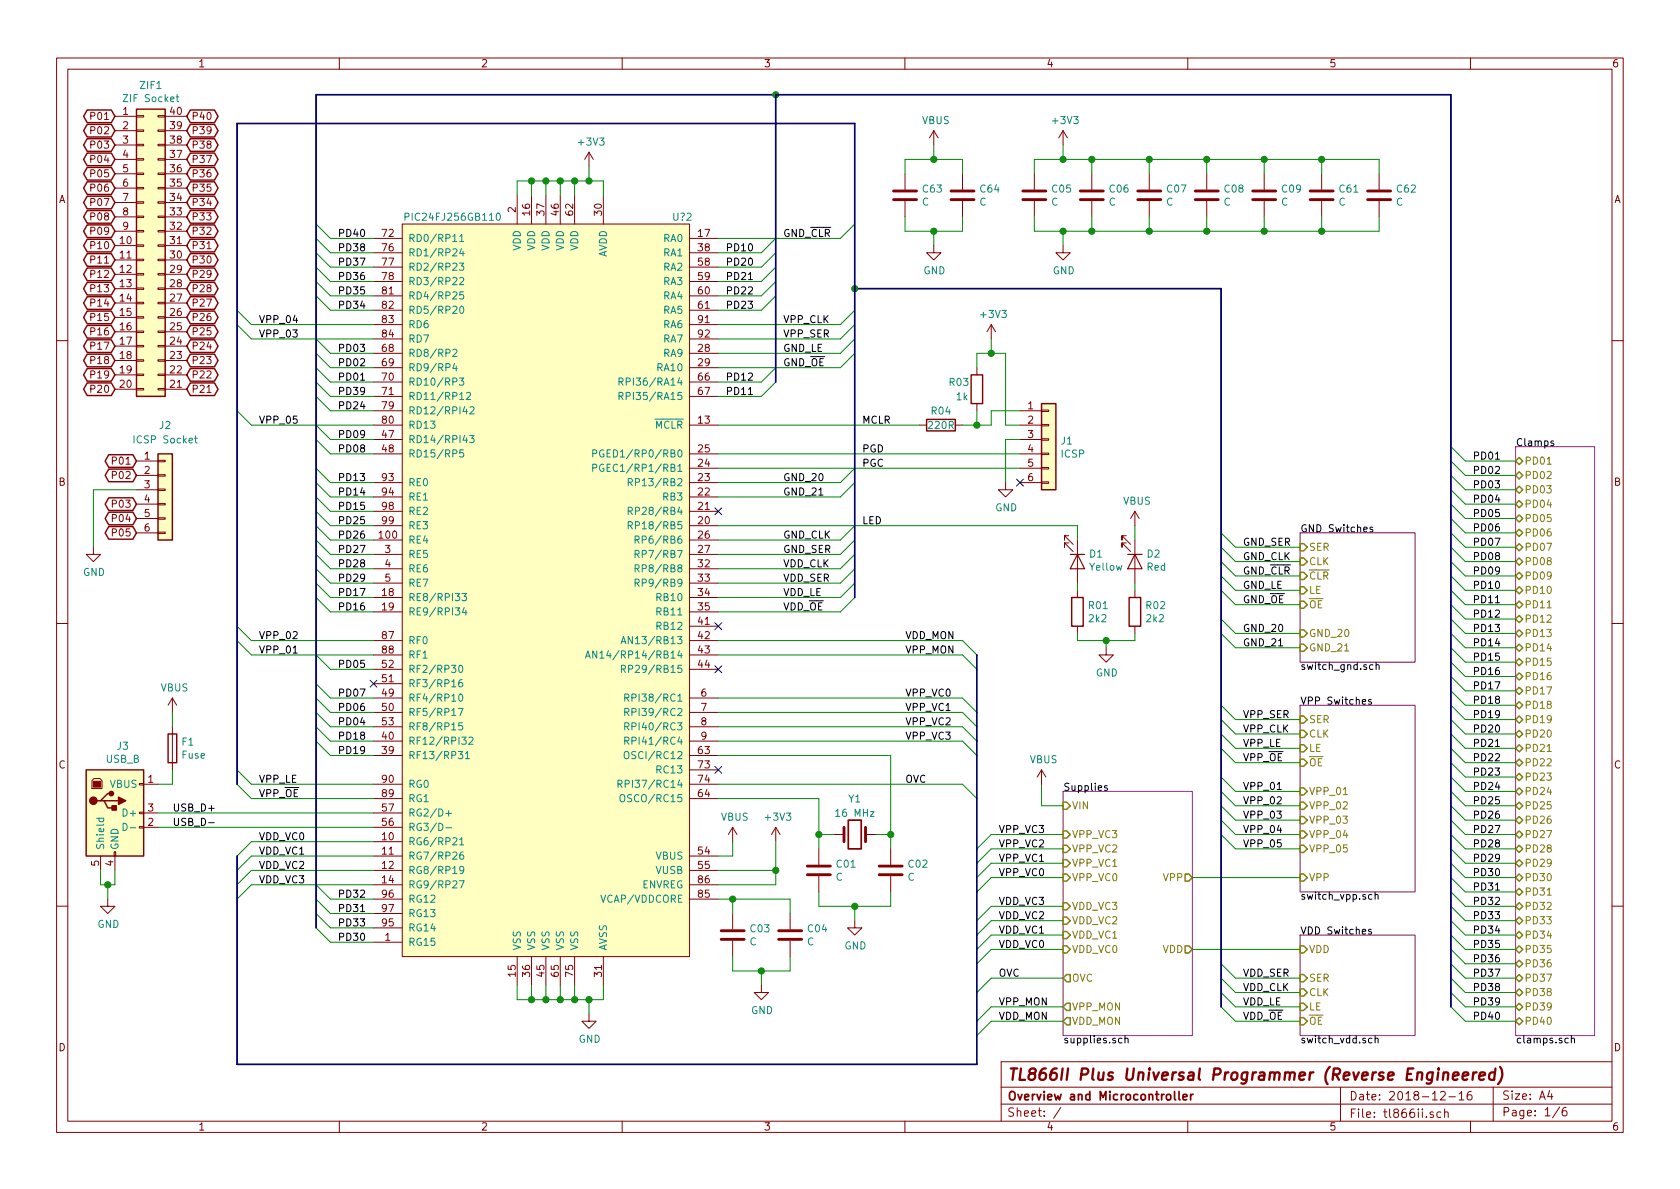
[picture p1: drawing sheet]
<svg xmlns="http://www.w3.org/2000/svg" width="297mm" height="210mm" viewBox="0 0 297 210" stroke-linecap="round" stroke-linejoin="round" font-family="sans-serif">
<defs><g id="words">
<text font-size="2.8" fill="#840000" x="178" y="191.1">TL866II Plus Universal Programmer (Reverse Engineered)</text>
<g font-size="2.1" fill="#840000">
<text x="178" y="194.6">Overview and Microcontroller</text>
<text x="178" y="197.5">Sheet: /</text>
<text x="238.5" y="194.6">Date: 2018-12-16</text>
<text x="238.5" y="197.7">File: tl866ii.sch</text>
<text x="265.5" y="194.5">Size: A4</text>
<text x="265.5" y="197.4">Page: 1/6</text>
</g>
<g font-size="1.8" fill="#840000">
<text x="35" y="11.9">1</text>
<text x="85" y="11.9">2</text>
<text x="135" y="11.9">3</text>
<text x="185" y="11.9">4</text>
<text x="235" y="11.9">5</text>
<text x="285" y="11.9">6</text>
<text x="16.4" y="21.2">P01</text>
<text x="16.4" y="23.7">P02</text>
<text x="21.7" y="20.3">1</text>
<text x="21.7" y="22.9">2</text>
<text x="30.1" y="22.9">39</text>
<text x="30.1" y="20.3">40</text>
<text x="33.8" y="21.2">P40</text>
<text x="33.8" y="23.7">P39</text>
<text x="16.4" y="26.3">P03</text>
<text x="16.4" y="28.8">P04</text>
<text x="21.7" y="25.4">3</text>
<text x="21.7" y="27.9">4</text>
<text x="30.1" y="27.9">37</text>
<text x="30.1" y="25.4">38</text>
<text x="33.8" y="26.3">P38</text>
<text x="33.8" y="28.8">P37</text>
<text x="10.4" y="35.9">A</text>
<text x="16.4" y="31.4">P05</text>
<text x="16.4" y="33.9">P06</text>
<text x="21.7" y="30.5">5</text>
<text x="21.7" y="33">6</text>
<text x="21.7" y="35.6">7</text>
<text x="30.1" y="35.6">34</text>
<text x="30.1" y="33">35</text>
<text x="30.1" y="30.5">36</text>
<text x="33.8" y="31.4">P36</text>
<text x="33.8" y="33.9">P35</text>
<text x="285.4" y="35.9">A</text>
<text x="16.4" y="36.4">P07</text>
<text x="16.4" y="39">P08</text>
<text x="16.4" y="41.5">P09</text>
<text x="21.7" y="38.1">8</text>
<text x="21.7" y="40.6">9</text>
<text x="30.1" y="40.6">32</text>
<text x="30.1" y="38.1">33</text>
<text x="33.8" y="36.4">P34</text>
<text x="33.8" y="39">P33</text>
<text x="33.8" y="41.5">P32</text>
<text x="67.6" y="41.9">72</text>
<text x="91.2" y="37.6" transform="rotate(-90 91.2 37.6)">2</text>
<text x="93.7" y="38" transform="rotate(-90 93.7 38)">16</text>
<text x="96.3" y="38" transform="rotate(-90 96.3 38)">37</text>
<text x="98.8" y="38" transform="rotate(-90 98.8 38)">46</text>
<text x="101.3" y="38" transform="rotate(-90 101.3 38)">62</text>
<text x="106.4" y="38" transform="rotate(-90 106.4 38)">30</text>
<text x="123.5" y="41.9">17</text>
<text x="16.4" y="44.1">P10</text>
<text x="16.4" y="46.6">P11</text>
<text x="21.3" y="43.2">10</text>
<text x="21.3" y="45.7">11</text>
<text x="30.1" y="45.7">30</text>
<text x="30.1" y="43.2">31</text>
<text x="33.8" y="44.1">P31</text>
<text x="33.8" y="46.6">P30</text>
<text x="67.6" y="44.4">76</text>
<text x="67.6" y="47">77</text>
<text x="123.5" y="44.4">38</text>
<text x="123.5" y="47">58</text>
<text x="16.4" y="49.1">P12</text>
<text x="16.4" y="51.7">P13</text>
<text x="21.3" y="48.3">12</text>
<text x="21.3" y="50.8">13</text>
<text x="21.3" y="53.3">14</text>
<text x="30.1" y="53.3">27</text>
<text x="30.1" y="50.8">28</text>
<text x="30.1" y="48.3">29</text>
<text x="33.8" y="49.1">P29</text>
<text x="33.8" y="51.7">P28</text>
<text x="67.6" y="49.5">78</text>
<text x="67.6" y="52.1">81</text>
<text x="123.5" y="49.5">59</text>
<text x="123.5" y="52.1">60</text>
<text x="16.4" y="54.2">P14</text>
<text x="16.4" y="56.8">P15</text>
<text x="16.4" y="59.3">P16</text>
<text x="21.3" y="55.9">15</text>
<text x="21.3" y="58.4">16</text>
<text x="30.1" y="58.4">25</text>
<text x="30.1" y="55.9">26</text>
<text x="33.8" y="54.2">P27</text>
<text x="33.8" y="56.8">P26</text>
<text x="33.8" y="59.3">P25</text>
<text x="67.6" y="54.6">82</text>
<text x="67.6" y="57.1">83</text>
<text x="67.6" y="59.7">84</text>
<text x="123.5" y="54.6">61</text>
<text x="123.5" y="57.1">91</text>
<text x="123.5" y="59.7">92</text>
<text x="16.4" y="61.8">P17</text>
<text x="16.4" y="64.4">P18</text>
<text x="21.3" y="61">17</text>
<text x="21.3" y="63.5">18</text>
<text x="30.1" y="63.5">23</text>
<text x="30.1" y="61">24</text>
<text x="33.8" y="61.8">P24</text>
<text x="33.8" y="64.4">P23</text>
<text x="67.6" y="62.2">68</text>
<text x="67.6" y="64.8">69</text>
<text x="123.5" y="62.2">28</text>
<text x="123.5" y="64.8">29</text>
<text x="16.4" y="66.9">P19</text>
<text x="16.4" y="69.5">P20</text>
<text x="21.3" y="66">19</text>
<text x="21.3" y="68.6">20</text>
<text x="30.1" y="68.6">21</text>
<text x="30.1" y="66">22</text>
<text x="33.8" y="66.9">P22</text>
<text x="33.8" y="69.5">P21</text>
<text x="67.6" y="67.3">70</text>
<text x="67.6" y="69.8">71</text>
<text x="123.5" y="67.3">66</text>
<text x="123.5" y="69.8">67</text>
<text x="67.6" y="77.5">47</text>
<text x="67.6" y="72.4">79</text>
<text x="67.6" y="74.9">80</text>
<text x="123.5" y="74.9">13</text>
<text x="181.8" y="72.4">1</text>
<text x="181.8" y="74.9">2</text>
<text x="181.8" y="77.5">3</text>
<text x="20.2" y="82.2">P01</text>
<text x="25.6" y="81.3">1</text>
<text x="25.6" y="83.8">2</text>
<text x="67.6" y="80">48</text>
<text x="123.5" y="82.5">24</text>
<text x="123.5" y="80">25</text>
<text x="181.8" y="80">4</text>
<text x="181.8" y="82.5">5</text>
<text x="10.4" y="85.9">B</text>
<text x="20.2" y="84.7">P02</text>
<text x="20.2" y="89.8">P03</text>
<text x="25.6" y="86.4">3</text>
<text x="25.6" y="88.9">4</text>
<text x="67.6" y="85.1">93</text>
<text x="67.6" y="87.6">94</text>
<text x="123.5" y="87.6">22</text>
<text x="123.5" y="85.1">23</text>
<text x="181.8" y="85.1">6</text>
<text x="285.4" y="85.9">B</text>
<text x="20.2" y="92.3">P04</text>
<text x="20.2" y="94.9">P05</text>
<text x="25.6" y="91.4">5</text>
<text x="25.6" y="94">6</text>
<text x="67.1" y="95.2">100</text>
<text x="67.6" y="90.2">98</text>
<text x="67.6" y="92.7">99</text>
<text x="123.5" y="92.7">20</text>
<text x="123.5" y="90.2">21</text>
<text x="123.5" y="95.2">26</text>
<text x="68.1" y="97.8">3</text>
<text x="68.1" y="100.3">4</text>
<text x="123.5" y="97.8">27</text>
<text x="123.5" y="100.3">32</text>
<text x="67.6" y="105.4">18</text>
<text x="67.6" y="107.9">19</text>
<text x="68.1" y="102.9">5</text>
<text x="123.5" y="102.9">33</text>
<text x="123.5" y="105.4">34</text>
<text x="123.5" y="107.9">35</text>
<text x="67.6" y="113">87</text>
<text x="123.5" y="110.5">41</text>
<text x="123.5" y="113">42</text>
<text x="67.6" y="118.1">52</text>
<text x="67.6" y="115.6">88</text>
<text x="123.5" y="115.6">43</text>
<text x="123.5" y="118.1">44</text>
<text x="67.6" y="123.2">49</text>
<text x="67.6" y="125.7">50</text>
<text x="67.6" y="120.6">51</text>
<text x="124" y="123.2">6</text>
<text x="124" y="125.7">7</text>
<text x="67.6" y="130.8">40</text>
<text x="67.6" y="128.3">53</text>
<text x="124" y="128.3">8</text>
<text x="124" y="130.8">9</text>
<text x="10.4" y="135.9">C</text>
<text x="67.6" y="133.3">39</text>
<text x="123.5" y="133.3">63</text>
<text x="123.5" y="135.9">73</text>
<text x="285.4" y="135.9">C</text>
<text x="26.2" y="138.4">1</text>
<text x="26.2" y="143.5">3</text>
<text x="67.6" y="143.5">57</text>
<text x="67.6" y="141">89</text>
<text x="67.6" y="138.4">90</text>
<text x="123.5" y="141">64</text>
<text x="123.5" y="138.4">74</text>
<text x="26.2" y="146">2</text>
<text x="67.6" y="148.6">10</text>
<text x="67.6" y="146">56</text>
<text x="17.5" y="153.1" transform="rotate(-90 17.5 153.1)">5</text>
<text x="20.1" y="153.1" transform="rotate(-90 20.1 153.1)">4</text>
<text x="67.6" y="151.1">11</text>
<text x="67.6" y="153.7">12</text>
<text x="123.5" y="151.1">54</text>
<text x="123.5" y="153.7">55</text>
<text x="67.6" y="156.2">14</text>
<text x="67.6" y="158.7">96</text>
<text x="67.6" y="161.3">97</text>
<text x="123.5" y="158.7">85</text>
<text x="123.5" y="156.2">86</text>
<text x="67.6" y="163.8">95</text>
<text x="68.1" y="166.4">1</text>
<text x="91.2" y="172.7" transform="rotate(-90 91.2 172.7)">15</text>
<text x="93.7" y="172.7" transform="rotate(-90 93.7 172.7)">36</text>
<text x="96.3" y="172.7" transform="rotate(-90 96.3 172.7)">45</text>
<text x="98.8" y="172.7" transform="rotate(-90 98.8 172.7)">65</text>
<text x="101.3" y="172.7" transform="rotate(-90 101.3 172.7)">75</text>
<text x="106.4" y="172.7" transform="rotate(-90 106.4 172.7)">31</text>
<text x="10.4" y="185.9">D</text>
<text x="285.4" y="185.9">D</text>
<text x="35" y="199.9">1</text>
<text x="85" y="199.9">2</text>
<text x="135" y="199.9">3</text>
<text x="185" y="199.9">4</text>
<text x="235" y="199.9">5</text>
<text x="285" y="199.9">6</text>
</g>
<g font-size="1.8" fill="#008484">
<text x="24.9" y="15.7">ZIF1</text>
<text x="22.2" y="18.1">ZIF Socket</text>
<text x="163" y="21.9">VBUS</text>
<text x="186.3" y="21.9">+3V3</text>
<text x="102.4" y="25.7">+3V3</text>
<text x="163.2" y="34.1">C63</text>
<text x="173.4" y="34.1">C64</text>
<text x="186.1" y="34.1">C05</text>
<text x="196.2" y="34.1">C06</text>
<text x="206.4" y="34.1">C07</text>
<text x="216.6" y="34.1">C08</text>
<text x="226.7" y="34.1">C09</text>
<text x="236.9" y="34.1">C61</text>
<text x="247" y="34.1">C62</text>
<text x="72.2" y="39">PIC24FJ256GB110</text>
<text x="119" y="39">U?2</text>
<text x="163" y="36.4">C</text>
<text x="173.2" y="36.4">C</text>
<text x="185.9" y="36.4">C</text>
<text x="196" y="36.4">C</text>
<text x="206.2" y="36.4">C</text>
<text x="216.4" y="36.4">C</text>
<text x="226.5" y="36.4">C</text>
<text x="236.7" y="36.4">C</text>
<text x="246.8" y="36.4">C</text>
<text x="72.1" y="42.8">RD0/RP11</text>
<text x="72.1" y="45.3">RD1/RP24</text>
<text x="72.1" y="47.9">RD2/RP23</text>
<text x="92.1" y="44.4" transform="rotate(-90 92.1 44.4)">VDD</text>
<text x="94.6" y="44.4" transform="rotate(-90 94.6 44.4)">VDD</text>
<text x="97.2" y="44.4" transform="rotate(-90 97.2 44.4)">VDD</text>
<text x="99.7" y="44.4" transform="rotate(-90 99.7 44.4)">VDD</text>
<text x="102.2" y="44.4" transform="rotate(-90 102.2 44.4)">VDD</text>
<text x="107.3" y="45.6" transform="rotate(-90 107.3 45.6)">AVDD</text>
<text x="117.4" y="42.8">RA0</text>
<text x="117.4" y="45.3">RA1</text>
<text x="117.4" y="47.9">RA2</text>
<text x="72.1" y="50.4">RD3/RP22</text>
<text x="72.1" y="53">RD4/RP25</text>
<text x="117.4" y="50.4">RA3</text>
<text x="117.4" y="53">RA4</text>
<text x="163.3" y="48.5">GND</text>
<text x="186.1" y="48.5">GND</text>
<text x="72.1" y="55.5">RD5/RP20</text>
<text x="72.1" y="58">RD6</text>
<text x="117.4" y="55.5">RA5</text>
<text x="117.4" y="58">RA6</text>
<text x="173.6" y="56.2">+3V3</text>
<text x="72.1" y="63.1">RD8/RP2</text>
<text x="72.1" y="65.7">RD9/RP4</text>
<text x="72.1" y="60.6">RD7</text>
<text x="116.4" y="65.7">RA10</text>
<text x="117.4" y="63.1">RA9</text>
<text x="117.4" y="60.6">RA7</text>
<text x="72.1" y="68.2">RD10/RP3</text>
<text x="72.1" y="70.7">RD11/RP12</text>
<text x="111" y="68.2">RPI36/RA14</text>
<text x="111" y="70.7">RPI35/RA15</text>
<text x="167.9" y="68.2">R03</text>
<text x="169.1" y="70.8">1k</text>
<text x="28.2" y="75.9">J2</text>
<text x="72.1" y="73.3">RD12/RPI42</text>
<text x="72.1" y="75.8">RD13</text>
<text x="115.8" y="75.8">MCLR</text>
<text x="164.3" y="75.9">220R</text>
<text x="164.7" y="73.3">R04</text>
<text x="24" y="78.4">ICSP Socket</text>
<text x="72.1" y="78.4">RD14/RPI43</text>
<text x="72.1" y="80.9">RD15/RP5</text>
<text x="106.9" y="83.4">PGEC1/RP1/RB1</text>
<text x="106.9" y="80.9">PGED1/RP0/RB0</text>
<text x="187.6" y="80.9">ICSP</text>
<text x="187.7" y="78.6">J1</text>
<text x="72.1" y="86">RE0</text>
<text x="72.1" y="88.5">RE1</text>
<text x="112.4" y="86">RP13/RB2</text>
<text x="117.4" y="88.5">RB3</text>
<text x="198.6" y="89.2">VBUS</text>
<text x="72.1" y="91.1">RE2</text>
<text x="72.1" y="93.6">RE3</text>
<text x="112.4" y="93.6">RP18/RB5</text>
<text x="112.4" y="91.1">RP28/RB4</text>
<text x="176" y="90.4">GND</text>
<text x="14.7" y="101.8">GND</text>
<text x="72.1" y="96.1">RE4</text>
<text x="72.1" y="98.7">RE5</text>
<text x="72.1" y="101.2">RE6</text>
<text x="113.4" y="96.1">RP6/RB6</text>
<text x="113.4" y="98.7">RP7/RB7</text>
<text x="113.4" y="101.2">RP8/RB8</text>
<text x="192.7" y="98.6">D1</text>
<text x="192.8" y="100.9">Yellow</text>
<text x="202.8" y="100.9">Red</text>
<text x="202.8" y="98.6">D2</text>
<text x="72.1" y="106.3">RE8/RPI33</text>
<text x="72.1" y="103.8">RE7</text>
<text x="113.4" y="103.8">RP9/RB9</text>
<text x="116.4" y="106.3">RB10</text>
<text x="192.6" y="107.7">R01</text>
<text x="202.7" y="107.7">R02</text>
<text x="72.1" y="108.8">RE9/RPI34</text>
<text x="72.1" y="113.9">RF0</text>
<text x="111.4" y="113.9">AN13/RB13</text>
<text x="116.4" y="108.8">RB11</text>
<text x="116.4" y="111.4">RB12</text>
<text x="192.6" y="110">2k2</text>
<text x="202.8" y="110">2k2</text>
<text x="72.1" y="119">RF2/RP30</text>
<text x="72.1" y="116.5">RF1</text>
<text x="106.5" y="116.5">AN14/RP14/RB14</text>
<text x="111.5" y="119">RP29/RB15</text>
<text x="193.8" y="119.6">GND</text>
<text x="28.4" y="122.3">VBUS</text>
<text x="72.1" y="124.1">RF4/RP10</text>
<text x="72.1" y="121.5">RF3/RP16</text>
<text x="112" y="124.1">RPI38/RC1</text>
<text x="32.2" y="131.8">F1</text>
<text x="72.1" y="131.7">RF12/RPI32</text>
<text x="72.1" y="126.6">RF5/RP17</text>
<text x="72.1" y="129.2">RF8/RP15</text>
<text x="112" y="126.6">RPI39/RC2</text>
<text x="112" y="129.2">RPI40/RC3</text>
<text x="112" y="131.7">RPI41/RC4</text>
<text x="18.7" y="134.9">USB_B</text>
<text x="20.8" y="132.6">J3</text>
<text x="32.2" y="134.2">Fuse</text>
<text x="72.1" y="134.2">RF13/RP31</text>
<text x="111.6" y="134.2">OSCI/RC12</text>
<text x="116.4" y="136.8">RC13</text>
<text x="182.1" y="135">VBUS</text>
<text x="19.5" y="139.3">VBUS</text>
<text x="72.1" y="141.9">RG1</text>
<text x="72.1" y="139.3">RG0</text>
<text x="110.7" y="141.9">OSCO/RC15</text>
<text x="111" y="139.3">RPI37/RC14</text>
<text x="150.1" y="141.9">Y1</text>
<text x="22.1" y="144.4">D+</text>
<text x="72.1" y="149.5">RG6/RP21</text>
<text x="72.1" y="146.9">RG3/D-</text>
<text x="72.1" y="144.4">RG2/D+</text>
<text x="127.5" y="145.1">VBUS</text>
<text x="135.5" y="145.1">+3V3</text>
<text x="148.1" y="144.4">16 MHz</text>
<text x="18.4" y="150.4" transform="rotate(-90 18.4 150.4)">Shield</text>
<text x="21" y="150.4" transform="rotate(-90 21 150.4)">GND</text>
<text x="72.1" y="152">RG7/RP26</text>
<text x="72.1" y="154.6">RG8/RP19</text>
<text x="116" y="152">VBUS</text>
<text x="116" y="154.6">VUSB</text>
<text x="147.8" y="155.7">C</text>
<text x="148" y="153.4">C01</text>
<text x="160.5" y="155.7">C</text>
<text x="160.7" y="153.4">C02</text>
<text x="72.1" y="157.1">RG9/RP27</text>
<text x="72.1" y="159.6">RG12</text>
<text x="106.7" y="159.6">VCAP/VDDCORE</text>
<text x="113.4" y="157.1">ENVREG</text>
<text x="17.2" y="164.1">GND</text>
<text x="72.1" y="167.3">RG15</text>
<text x="72.1" y="164.7">RG14</text>
<text x="72.1" y="162.2">RG13</text>
<text x="132.5" y="167.2">C</text>
<text x="132.7" y="164.9">C03</text>
<text x="142.7" y="167.2">C</text>
<text x="142.9" y="164.9">C04</text>
<text x="149.3" y="167.9">GND</text>
<text x="92.1" y="168.1" transform="rotate(-90 92.1 168.1)">VSS</text>
<text x="94.6" y="168.1" transform="rotate(-90 94.6 168.1)">VSS</text>
<text x="97.2" y="168.1" transform="rotate(-90 97.2 168.1)">VSS</text>
<text x="99.7" y="168.1" transform="rotate(-90 99.7 168.1)">VSS</text>
<text x="102.2" y="168.1" transform="rotate(-90 102.2 168.1)">VSS</text>
<text x="107.3" y="168.1" transform="rotate(-90 107.3 168.1)">AVSS</text>
<text x="132.8" y="179.3">GND</text>
<text x="102.3" y="184.4">GND</text>
</g>
<g font-size="1.8">
<text x="59.7" y="41.9">PD40</text>
<text x="138.4" y="41.9">GND_CLR</text>
<text x="59.7" y="47">PD37</text>
<text x="59.7" y="44.4">PD38</text>
<text x="128.3" y="44.4">PD10</text>
<text x="128.3" y="47">PD20</text>
<text x="59.7" y="52.1">PD35</text>
<text x="59.7" y="49.5">PD36</text>
<text x="128.3" y="49.5">PD21</text>
<text x="128.3" y="52.1">PD22</text>
<text x="45.7" y="59.7">VPP_03</text>
<text x="45.7" y="57.1">VPP_04</text>
<text x="59.7" y="54.6">PD34</text>
<text x="128.3" y="54.6">PD23</text>
<text x="138.4" y="57.1">VPP_CLK</text>
<text x="138.4" y="59.7">VPP_SER</text>
<text x="59.7" y="64.8">PD02</text>
<text x="59.7" y="62.2">PD03</text>
<text x="138.4" y="62.2">GND_LE</text>
<text x="138.4" y="64.8">GND_OE</text>
<text x="59.7" y="69.8">PD39</text>
<text x="59.7" y="67.3">PD01</text>
<text x="128.3" y="69.8">PD11</text>
<text x="128.3" y="67.3">PD12</text>
<text x="45.7" y="74.9">VPP_05</text>
<text x="59.7" y="72.4">PD24</text>
<text x="59.7" y="77.5">PD09</text>
<text x="152.4" y="74.9">MCLR</text>
<text x="59.7" y="80">PD08</text>
<text x="152.4" y="80">PGD</text>
<text x="152.4" y="82.5">PGC</text>
<text x="260.3" y="81.3">PD01</text>
<text x="260.3" y="83.8">PD02</text>
<text x="268" y="78.9">Clamps</text>
<text x="59.7" y="85.1">PD13</text>
<text x="59.7" y="87.6">PD14</text>
<text x="138.4" y="87.6">GND_21</text>
<text x="138.4" y="85.1">GND_20</text>
<text x="260.3" y="86.4">PD03</text>
<text x="260.3" y="88.9">PD04</text>
<text x="59.7" y="92.7">PD25</text>
<text x="59.7" y="95.2">PD26</text>
<text x="59.7" y="90.2">PD15</text>
<text x="138.4" y="95.2">GND_CLK</text>
<text x="152.4" y="92.7">LED</text>
<text x="229.9" y="94.1">GND Switches</text>
<text x="260.3" y="91.4">PD05</text>
<text x="260.3" y="94">PD06</text>
<text x="59.7" y="97.8">PD27</text>
<text x="59.7" y="100.3">PD28</text>
<text x="138.4" y="100.3">VDD_CLK</text>
<text x="138.4" y="97.8">GND_SER</text>
<text x="219.7" y="96.5">GND_SER</text>
<text x="219.7" y="99.1">GND_CLK</text>
<text x="219.7" y="101.6">GND_CLR</text>
<text x="260.3" y="96.5">PD07</text>
<text x="260.3" y="99.1">PD08</text>
<text x="260.3" y="101.6">PD09</text>
<text x="59.7" y="102.9">PD29</text>
<text x="59.7" y="107.9">PD16</text>
<text x="59.7" y="105.4">PD17</text>
<text x="138.4" y="107.9">VDD_OE</text>
<text x="138.4" y="105.4">VDD_LE</text>
<text x="138.4" y="102.9">VDD_SER</text>
<text x="219.7" y="104.1">GND_LE</text>
<text x="219.7" y="106.7">GND_OE</text>
<text x="260.3" y="104.1">PD10</text>
<text x="260.3" y="106.7">PD11</text>
<text x="45.7" y="113">VPP_02</text>
<text x="160" y="113">VDD_MON</text>
<text x="219.7" y="111.8">GND_20</text>
<text x="260.3" y="109.2">PD12</text>
<text x="260.3" y="111.8">PD13</text>
<text x="45.7" y="115.6">VPP_01</text>
<text x="59.7" y="118.1">PD05</text>
<text x="160" y="115.6">VPP_MON</text>
<text x="219.7" y="114.3">GND_21</text>
<text x="229.9" y="118.5">switch_gnd.sch</text>
<text x="260.3" y="114.3">PD14</text>
<text x="260.3" y="116.8">PD15</text>
<text x="260.3" y="119.4">PD16</text>
<text x="59.7" y="125.7">PD06</text>
<text x="59.7" y="123.2">PD07</text>
<text x="160" y="123.2">VPP_VC0</text>
<text x="160" y="125.7">VPP_VC1</text>
<text x="229.9" y="124.6">VPP Switches</text>
<text x="260.3" y="121.9">PD17</text>
<text x="260.3" y="124.5">PD18</text>
<text x="59.7" y="128.3">PD04</text>
<text x="59.7" y="130.8">PD18</text>
<text x="160" y="128.3">VPP_VC2</text>
<text x="160" y="130.8">VPP_VC3</text>
<text x="219.7" y="127">VPP_SER</text>
<text x="219.7" y="129.5">VPP_CLK</text>
<text x="260.3" y="127">PD19</text>
<text x="260.3" y="129.5">PD20</text>
<text x="59.7" y="133.3">PD19</text>
<text x="219.7" y="132.1">VPP_LE</text>
<text x="219.7" y="134.6">VPP_OE</text>
<text x="260.3" y="132.1">PD21</text>
<text x="260.3" y="134.6">PD22</text>
<text x="260.3" y="137.2">PD23</text>
<text x="30.5" y="143.5">USB_D+</text>
<text x="45.7" y="141">VPP_OE</text>
<text x="45.7" y="138.4">VPP_LE</text>
<text x="160" y="138.4">OVC</text>
<text x="188" y="139.8">Supplies</text>
<text x="219.7" y="139.7">VPP_01</text>
<text x="219.7" y="142.2">VPP_02</text>
<text x="260.3" y="139.7">PD24</text>
<text x="260.3" y="142.2">PD25</text>
<text x="30.5" y="146">USB_D-</text>
<text x="45.7" y="148.6">VDD_VC0</text>
<text x="176.5" y="147.3">VPP_VC3</text>
<text x="176.5" y="149.9">VPP_VC2</text>
<text x="219.7" y="144.8">VPP_03</text>
<text x="219.7" y="147.3">VPP_04</text>
<text x="219.7" y="149.9">VPP_05</text>
<text x="260.3" y="144.8">PD26</text>
<text x="260.3" y="147.3">PD27</text>
<text x="260.3" y="149.9">PD28</text>
<text x="45.7" y="151.1">VDD_VC1</text>
<text x="45.7" y="153.7">VDD_VC2</text>
<text x="176.5" y="152.4">VPP_VC1</text>
<text x="176.5" y="154.9">VPP_VC0</text>
<text x="260.3" y="152.4">PD29</text>
<text x="260.3" y="154.9">PD30</text>
<text x="45.7" y="156.2">VDD_VC3</text>
<text x="59.7" y="161.3">PD31</text>
<text x="59.7" y="158.7">PD32</text>
<text x="176.5" y="160">VDD_VC3</text>
<text x="229.9" y="159.1">switch_vpp.sch</text>
<text x="260.3" y="157.5">PD31</text>
<text x="260.3" y="160">PD32</text>
<text x="59.7" y="166.4">PD30</text>
<text x="59.7" y="163.8">PD33</text>
<text x="176.5" y="162.6">VDD_VC2</text>
<text x="176.5" y="165.1">VDD_VC1</text>
<text x="176.5" y="167.6">VDD_VC0</text>
<text x="229.9" y="165.2">VDD Switches</text>
<text x="260.3" y="162.6">PD33</text>
<text x="260.3" y="165.1">PD34</text>
<text x="260.3" y="167.6">PD35</text>
<text x="176.5" y="172.7">OVC</text>
<text x="219.7" y="172.7">VDD_SER</text>
<text x="260.3" y="170.2">PD36</text>
<text x="260.3" y="172.7">PD37</text>
<text x="176.5" y="177.8">VPP_MON</text>
<text x="219.7" y="175.3">VDD_CLK</text>
<text x="219.7" y="177.8">VDD_LE</text>
<text x="260.3" y="175.3">PD38</text>
<text x="260.3" y="177.8">PD39</text>
<text x="176.5" y="180.3">VDD_MON</text>
<text x="188" y="184.5">supplies.sch</text>
<text x="219.7" y="180.3">VDD_OE</text>
<text x="229.9" y="184.5">switch_vdd.sch</text>
<text x="260.3" y="180.3">PD40</text>
<text x="268" y="184.5">clamps.sch</text>
</g>
<g font-size="1.8" fill="#848400">
<text x="269.5" y="82.2">PD01</text>
<text x="269.5" y="84.7">PD02</text>
<text x="269.5" y="87.2">PD03</text>
<text x="269.5" y="89.8">PD04</text>
<text x="269.5" y="92.3">PD05</text>
<text x="269.5" y="94.9">PD06</text>
<text x="231.4" y="97.4">SER</text>
<text x="231.4" y="99.9">CLK</text>
<text x="269.5" y="97.4">PD07</text>
<text x="269.5" y="99.9">PD08</text>
<text x="231.4" y="107.6">OE</text>
<text x="231.4" y="102.5">CLR</text>
<text x="231.4" y="105">LE</text>
<text x="269.5" y="102.5">PD09</text>
<text x="269.5" y="105">PD10</text>
<text x="269.5" y="107.6">PD11</text>
<text x="231.4" y="112.6">GND_20</text>
<text x="269.5" y="110.1">PD12</text>
<text x="269.5" y="112.6">PD13</text>
<text x="231.4" y="115.2">GND_21</text>
<text x="269.5" y="115.2">PD14</text>
<text x="269.5" y="117.7">PD15</text>
<text x="269.5" y="120.3">PD16</text>
<text x="269.5" y="122.8">PD17</text>
<text x="269.5" y="125.3">PD18</text>
<text x="231.4" y="130.4">CLK</text>
<text x="231.4" y="127.9">SER</text>
<text x="269.5" y="127.9">PD19</text>
<text x="269.5" y="130.4">PD20</text>
<text x="231.4" y="133">LE</text>
<text x="231.4" y="135.5">OE</text>
<text x="269.5" y="133">PD21</text>
<text x="269.5" y="135.5">PD22</text>
<text x="189.5" y="143.1">VIN</text>
<text x="231.4" y="140.6">VPP_01</text>
<text x="231.4" y="143.1">VPP_02</text>
<text x="269.5" y="138">PD23</text>
<text x="269.5" y="140.6">PD24</text>
<text x="269.5" y="143.1">PD25</text>
<text x="189.5" y="148.2">VPP_VC3</text>
<text x="231.4" y="145.7">VPP_03</text>
<text x="231.4" y="148.2">VPP_04</text>
<text x="269.5" y="145.7">PD26</text>
<text x="269.5" y="148.2">PD27</text>
<text x="189.5" y="150.7">VPP_VC2</text>
<text x="189.5" y="153.3">VPP_VC1</text>
<text x="189.5" y="155.8">VPP_VC0</text>
<text x="205.8" y="155.8">VPP</text>
<text x="231.4" y="150.7">VPP_05</text>
<text x="231.4" y="155.8">VPP</text>
<text x="269.5" y="150.7">PD28</text>
<text x="269.5" y="153.3">PD29</text>
<text x="269.5" y="155.8">PD30</text>
<text x="189.5" y="160.9">VDD_VC3</text>
<text x="269.5" y="158.4">PD31</text>
<text x="269.5" y="160.9">PD32</text>
<text x="189.5" y="163.4">VDD_VC2</text>
<text x="189.5" y="166">VDD_VC1</text>
<text x="269.5" y="163.4">PD33</text>
<text x="269.5" y="166">PD34</text>
<text x="189.5" y="168.5">VDD_VC0</text>
<text x="189.5" y="173.6">OVC</text>
<text x="205.6" y="168.5">VDD</text>
<text x="231.4" y="168.5">VDD</text>
<text x="231.4" y="173.6">SER</text>
<text x="269.5" y="168.5">PD35</text>
<text x="269.5" y="171.1">PD36</text>
<text x="269.5" y="173.6">PD37</text>
<text x="189.5" y="178.7">VPP_MON</text>
<text x="231.4" y="176.1">CLK</text>
<text x="231.4" y="178.7">LE</text>
<text x="269.5" y="176.1">PD38</text>
<text x="269.5" y="178.7">PD39</text>
<text x="189.5" y="181.2">VDD_MON</text>
<text x="231.4" y="181.2">OE</text>
<text x="269.5" y="181.2">PD40</text>
</g>
</g></defs>
<g fill="none" stroke="#840000" stroke-width=".18">
<path d="M10 10.3h277v189.9h-277zM12 12.2h273v186.1h-273zM60 10.3v1.9M110 10.3v1.9M160 10.3v1.9M210 10.3v1.9M260 10.3v1.9M20.3 20.6h3.8M20.3 23.1h3.8M20.3 25.6h3.8M20.3 38.3h3.8M20.3 35.8h3.8"/>
<path d="M20.3 33.3h3.8M20.3 30.7h3.8M20.3 28.2h3.8M24.1 38.2h1.3v.3h-1.3zM24.1 35.7h1.3v.2h-1.3zM24.1 33.1h1.3v.3h-1.3zM24.1 30.6h1.3v.3h-1.3zM24.1 28.1h1.3v.2h-1.3zM24.1 25.5h1.3v.3h-1.3zM24.1 23h1.3v.2h-1.3zM24.1 20.4h1.3v.3h-1.3zM27.9 38.2h1.3v.3h-1.3z"/>
<path d="M27.9 35.7h1.3v.2h-1.3zM27.9 33.1h1.3v.3h-1.3zM27.9 30.6h1.3v.3h-1.3zM27.9 28.1h1.3v.2h-1.3zM27.9 25.5h1.3v.3h-1.3zM27.9 23h1.3v.2h-1.3zM27.9 20.4h1.3v.3h-1.3zM29.2 20.6h3.8M29.2 23.1h3.8M29.2 25.6h3.8M29.2 38.3h3.8M29.2 35.8h3.8"/>
<path d="M29.2 33.3h3.8M29.2 30.7h3.8M29.2 28.2h3.8M71.1 39.6h50.8v129.6h-50.8zM91.4 34.5v5.1M94 34.5v5.1M96.5 34.5v5.1M99.1 34.5v5.1M101.6 34.5v5.1M104.1 26.9l-.7 1.3M104.1 26.9v2.6M104.1 26.9l.8 1.3"/>
<path d="M106.7 34.5v5.1M160 30.7v2.8M160 35.6v2.7M165.1 23.1l-.8 1.3M165.1 23.1v2.5M165.1 23.1l.8 1.3M170.2 30.7v2.8M170.2 35.6v2.7M182.9 30.7v2.8M182.9 35.6v2.7M188 23.1l-.8 1.3M188 23.1v2.5"/>
<path d="M188 23.1l.7 1.3M193 30.7v2.8M193 35.6v2.7M203.2 30.7v2.8M203.2 35.6v2.7M213.4 30.7v2.8M213.4 35.6v2.7M223.5 30.7v2.8M223.5 35.6v2.7M233.7 30.7v2.8M233.7 35.6v2.7M243.8 30.7v2.8"/>
<path d="M243.8 35.6v2.7M20.3 43.4h3.8M20.3 46h3.8M20.3 48.5h3.8M20.3 51h3.8M20.3 53.6h3.8M20.3 56.1h3.8M20.3 58.7h3.8M20.3 40.9h3.8M24.1 58.5h1.3v.3h-1.3zM24.1 56h1.3v.3h-1.3zM24.1 53.5h1.3v.2h-1.3z"/>
<path d="M24.1 50.9h1.3v.3h-1.3zM24.1 48.4h1.3v.2h-1.3zM24.1 45.8h1.3v.3h-1.3zM24.1 43.3h1.3v.3h-1.3zM24.1 40.8h1.3v.2h-1.3zM27.9 58.5h1.3v.3h-1.3zM27.9 56h1.3v.3h-1.3zM27.9 53.5h1.3v.2h-1.3zM27.9 50.9h1.3v.3h-1.3zM27.9 48.4h1.3v.2h-1.3zM27.9 45.8h1.3v.3h-1.3zM27.9 43.3h1.3v.3h-1.3z"/>
<path d="M27.9 40.8h1.3v.2h-1.3zM29.2 43.4h3.8M29.2 46h3.8M29.2 48.5h3.8M29.2 51h3.8M29.2 53.6h3.8M29.2 56.1h3.8M29.2 58.7h3.8M29.2 40.9h3.8M36.6 44h.7M66 42.2h5.1M66 44.7h5.1"/>
<path d="M66 47.2h5.1M66 49.8h5.1M66 52.3h5.1M66 54.9h5.1M66 57.4h5.1M66 59.9h5.1M121.9 42.2h5.1M121.9 44.7h5.1M121.9 47.2h5.1M121.9 49.8h5.1M121.9 52.3h5.1M121.9 54.9h5.1"/>
<path d="M121.9 57.4h5.1M121.9 59.9h5.1M165.1 43.4v1.3h1.3l-1.3 1.3-1.3-1.3h1.3M175.3 57.4l-.8 1.3M175.3 57.4v2.5M175.3 57.4l.7 1.3M188 43.4v1.3h1.2l-1.2 1.3-1.3-1.3h1.3M10 60.2h2M20.3 61.2h3.8M20.3 63.7h3.8M20.3 66.3h3.8M20.3 68.8h3.8"/>
<path d="M24.1 68.7h1.3v.3h-1.3zM24.1 66.2h1.3v.2h-1.3zM24.1 63.6h1.3v.3h-1.3zM24.1 61.1h1.3v.2h-1.3zM27.9 68.7h1.3v.3h-1.3zM27.9 66.2h1.3v.2h-1.3zM27.9 63.6h1.3v.3h-1.3zM27.9 61.1h1.3v.2h-1.3zM29.2 61.2h3.8M29.2 63.7h3.8M29.2 66.3h3.8M29.2 68.8h3.8"/>
<path d="M36.6 69.4h.7M66 75.2h5.1M66 62.5h5.1M66 65h5.1M66 77.7h5.1M66 67.6h5.1M66 70.1h5.1M66 72.6h5.1M121.9 75.2h5.1M121.9 62.5h5.1M121.9 65h5.1M121.9 67.6h5.1"/>
<path d="M121.9 70.1h5.1M162.6 75.2h1.2M168.9 75.2h1.3M172.7 65v1.3M172.7 71.4v1.2M180.3 75.2h3.8M180.3 77.7h3.8M180.3 72.6h3.8M184.1 77.6h1.3v.2h-1.3zM184.1 75.1h1.3v.2h-1.3zM184.1 72.5h1.3v.3h-1.3zM285 60.2h2"/>
<path d="M16.5 96.8v1.2h1.3l-1.3 1.3-1.3-1.3h1.3M24.1 81.5h3.8M24.1 84.1h3.8M24.1 86.6h3.8M24.1 89.1h3.8M24.1 91.7h3.8M24.1 94.2h3.8M27.9 94.1h1.3v.3h-1.3zM27.9 91.6h1.3v.2h-1.3zM27.9 89h1.3v.3h-1.3zM27.9 86.5h1.3v.2h-1.3zM27.9 83.9h1.3v.3h-1.3z"/>
<path d="M27.9 81.4h1.3v.3h-1.3zM66 95.5h5.1M66 93h5.1M66 90.4h5.1M66 87.9h5.1M66 85.3h5.1M66 80.3h5.1M66 98h5.1M121.9 95.5h5.1M121.9 93h5.1M121.9 90.4h5.1M121.9 87.9h5.1"/>
<path d="M121.9 85.3h5.1M121.9 82.8h5.1M121.9 80.3h5.1M121.9 98h5.1M177.8 85.3v1.3h1.3l-1.3 1.3-1.3-1.3h1.3M180.3 85.3h3.8M180.3 82.8h3.8M180.3 80.3h3.8M184.1 85.2h1.3v.3h-1.3zM184.1 82.7h1.3v.2h-1.3zM184.1 80.1h1.3v.3h-1.3zM189 94.7h-.8v.8v-.8l1.5 1.6"/>
<path d="M189 96h-.8v.8v-.8l1.5 1.5M190.5 95.5v7.6M199.1 94.7h-.7v.8v-.8l1.5 1.6M199.1 96h-.7v.8v-.8l1.5 1.5M200.7 90.4v2.6M200.7 95.5v7.6M200.7 90.4l-.8 1.3M200.7 90.4l.7 1.3M10 110.3h2M66 105.7h5.1M66 108.2h5.1M66 100.6h5.1"/>
<path d="M66 103.1h5.1M66 113.3h5.1M66 115.8h5.1M66 118.4h5.1M121.9 105.7h5.1M121.9 108.2h5.1M121.9 100.6h5.1M121.9 103.1h5.1M121.9 110.7h5.1M121.9 113.3h5.1M121.9 115.8h5.1M121.9 118.4h5.1"/>
<path d="M190.5 104.4v1.3M190.5 110.7v1.3M195.6 114.5v1.3h1.2l-1.2 1.3-1.3-1.3h1.3M200.7 104.4v1.3M200.7 110.7v1.3M285 110.3h2M16.3 138l.3-.3h1.1l.3 .3v1.4h-1.7zM24.6 138.6h.8v.2h-.8zM25.4 138.7h2.5M30.5 123.4l-.8 1.3M30.5 123.4v2.6M30.5 128.5v7.6"/>
<path d="M30.5 123.4l.7 1.3M66 133.6h5.1M66 131.1h5.1M66 123.4h5.1M66 126h5.1M66 120.9h5.1M66 128.5h5.1M66 138.7h5.1M121.9 133.6h5.1M121.9 131.1h5.1M121.9 123.4h5.1M121.9 126h5.1"/>
<path d="M121.9 128.5h5.1M121.9 136.1h5.1M121.9 138.7h5.1M184.1 136.1l-.7 1.3M184.1 136.1v2.6M184.1 136.1l.8 1.3M17.8 151.4v2.5M19 159v1.3h1.3l-1.3 1.2-1.2-1.2h1.2M20.2 150.6h.2v.8h-.2zM20.3 151.4v2.5M24.6 146.2h.8v.2h-.8zM24.6 143.6h.8v.3h-.8z"/>
<path d="M25.4 146.3h2.5M25.4 143.8h2.5M66 148.8h5.1M66 151.4h5.1M66 153.9h5.1M66 156.5h5.1M66 146.3h5.1M66 143.8h5.1M66 141.2h5.1M66 159h5.1M121.9 151.4h5.1M121.9 153.9h5.1"/>
<path d="M121.9 156.5h5.1M121.9 141.2h5.1M121.9 159h5.1M129.5 146.3l-.7 1.3M129.5 146.3v2.5M129.5 146.3l.8 1.3M137.2 146.3l-.8 1.3M137.2 146.3v2.5M137.2 146.3l.7 1.3M144.8 150.1v2.8M144.8 154.9v2.8M147.3 147.6h1.9"/>
<path d="M153 147.6h1.9M157.5 150.1v2.8M157.5 154.9v2.8M10 160.2h2M66 166.6h5.1M66 164.1h5.1M66 161.5h5.1M91.4 169.2v5M94 169.2v5M96.5 169.2v5M99.1 169.2v5M101.6 169.2v5"/>
<path d="M104.1 179.3v1.3h1.3l-1.3 1.3-1.2-1.3h1.2M106.7 169.2v5M129.5 161.5v2.8M129.5 166.4v2.8M134.6 174.2v1.3h1.3l-1.3 1.3-1.3-1.3h1.3M139.7 161.5v2.8M139.7 166.4v2.8M151.1 162.8v1.3h1.3l-1.3 1.2-1.2-1.2h1.2M285 160.2h2M60 198.3v1.9M110 198.3v1.9M160 198.3v1.9"/>
<path d="M177 195.2h108M177 192.2h108M187.6 195.8l-1.3 2M210 198.3v1.9M237 192.2v6M253.4 196.7a.37 .37 0 0 0-.6 .1l.1 .2 .5 .2 .1 .1-.2 .3-.5-.1M254.7 193.2l.2-.2h.4l.2 .4-.9 1.1h.9M254.8 196.7l-.5-.1-.2 .3v.6l.2 .1 .5-.1M255.4 196.7h.1a.37 .37 0 0 1 .6 .1v.8M255.4 196.1v1.5M256.2 193.9h1.1M258 193.4l.4-.4v1.5"/>
<path d="M258 194.5h.8M260 198.3v1.9M260.1 193a.59 .59 0 0 0-.7 .6l.1 .8 .2 .1 .5-.1 .1-.5-.2-.3h-.4l-.3 .3M264 192.2v6.1M274 192.8l-.4 1.1h1M274.3 193.4v1M275.8 195.8l-1.3 1.9M276.9 195.8a.59 .59 0 0 0-.7 .7l.1 .7 .2 .1 .5-.1 .1-.5-.2-.2-.4-.1-.3 .3M285 187.8h-108v10.4"/>
</g>
<path d="M150 145h2.3v5.1h-2.3zM208.5 193v1.3l.2 .2M209.2 194l.7-.1-.1-.3-.4-.1-.2 .2v.7h.6M210.5 193.5v1M210.9 193.5l-.4 .3" fill="none" stroke="#840000" stroke-width=".3"/>
<path d="M255.2 189.8a.5 .5 0 0 1 .9 .1l-.1 1.1M256.9 190.3l1-.2-.1-.4-.5-.1-.4 .3v.9l.2 .2 .6-.2M258.6 190.3l1-.2-.1-.4h-.7l-.2 1 .2 .3 .6-.2M260.5 189.6l-.2 1.4M261.1 189.6a.5 .5 0 0 0-.6 .4M261.6 190.3l1-.2-.1-.4-.5-.1-.4 .3v.9l.2 .2 .6-.2M264.3 189.7a.68 .68 0 0 0-1 .3v.8l.3 .2 .6-.2M264.4 188.9l-.2 2.1M265.2 188.7a2.31 2.31 0 0 1-.4 3" fill="none" stroke="#840000" stroke-width=".41"/>
<g fill="#ffffc2" stroke="#ffffc2" stroke-width=".18">
<path d="M71.1 39.6h50.8v129.6h-50.8z"/>
<path d="M15.2 136.1h10.2v15.3h-10.2z"/>
<path d="M184.1 71.4h2.6v15.2h-2.6z"/>
<path d="M24.1 19.3h5.1v50.8h-5.1z"/>
<path d="M27.9 80.3h2.6v15.2h-2.6z"/>
</g>
<g fill="none" stroke="#008484" stroke-width=".18">
<path d="M31.1 17.1h.5M31.3 16.7v1.1l.3 .2M71.6 38.3l.7-.1v-.4l-.2-.1h-.5v1.3M87.9 37.8l.1-.1a.67 .67 0 0 1 .5 .6 .67 .67 0 0 1-.5 .7l-.3-.5zM81.2 46.5h.8l-.4 .5 .3 .1v.6l-.1 .1-.6-.1M81.3 41.8l.3-.4v1.3M81.3 49.2l.5-.1 .2 .3-.1 .2-.7 .7h.8M81.3 42.7h.7M81.4 54.3l.2-.2a.69 .69 0 0 1 .4 .7 .69 .69 0 0 1-.4 .6l-.2-.1-.1-.4zM81.6 43.9l-.3 .9h.8M81.9 44.4v.9M81.9 51.6h-.6v.6l.2-.1 .4 .1v.6l-.1 .1-.5-.1"/>
<path d="M34.4 77.5h.5M34.6 77.1v1.1l.3 .1M80.1 61.9l.4-.1 .3 .3-.8 .9h.8M80.4 64.3l-.3 .8h.7M80.7 64.7v.9M81.2 66.8h.8l-.4 .5 .3 .2v.5l-.1 .1-.6-.1M81.9 79.5h-.6v.7l.2-.2 .4 .2v.5l-.1 .1-.5-.1M82.2 77l-.3 .8h.8M82.2 71.9l-.3 .9h.8M82.5 69.5l.5-.1 .2 .3-.8 1h.8M83 77h.8l-.4 .5 .3 .1 .1 .4-.2 .3-.6-.1M83.1 72.1l.5-.2 .2 .4-.8 .9h.8"/>
<path d="M106.7 79.6a.59 .59 0 0 0-.7 .6 .59 .59 0 0 0 .7 .6l.1-.5h-.2M109.4 67.5h.7v-.5l-.2-.2h-.5v1.3M109.4 70h.7v-.5l-.2-.1h-.5v1.3M109.8 67.5l.4 .6M109.8 70l.4 .7M104.8 82.7l.7-.1v-.4l-.2-.1h-.5v1.3M104.8 80.2l.7-.1v-.4l-.2-.2h-.5v1.3M106.7 82.2a.59 .59 0 0 0-.7 .5 .59 .59 0 0 0 .7 .6l.1-.5h-.2M111.1 92.9h.6l.1-.2-.1-.3-.1-.2h-.5v1.3M111.1 90.4l.6-.1 .1-.2-.1-.3-.1-.1h-.5v1.3M111.1 85.3l.6-.1 .1-.1-.1-.3-.1-.2h-.5v1.3M111.4 92.9l.4 .6"/>
<path d="M111.4 90.4l.4 .6M111.4 85.3l.4 .6M112.3 95.4h.6l.1-.5-.2-.1h-.5v1.3M112.3 98l.6-.1 .1-.4-.2-.2h-.5v1.3M112.6 95.4l.4 .7M112.6 98l.4 .6M81.2 117.8l.2-.2a.67 .67 0 0 1 .4 .7 .67 .67 0 0 1-.4 .6l-.2-.1-.1-.4zM81.7 104.9h.8l-.4 .5 .3 .2v.6h-.5l-.2-.1M82.1 107.4l-.3 .9h.7M82.4 107.9v.9M103.5 116.4l.4-1.3 .5 1.3M103.6 116h.6"/>
<path d="M105.5 115.1v1.3l-.7-1.3v1.3M109.8 113.8l.4-1.2 .5 1.2M109.9 118.3l.6-.1v-.4l-.1-.2h-.5v1.3M109.9 113.5h.6M110.2 118.3l.4 .6M112.3 100.5h.6l.1-.5-.2-.1h-.5v1.2M112.3 103.1l.6-.1 .1-.5-.2-.1h-.5v1.3M112.6 100.5l.4 .6M112.6 103.1l.4 .6M81 132.9h.8l-.4 .5 .4 .1v.5l-.2 .2-.6-.2M81 125.3h.9l-.6 1.2M81.2 122.9l.2-.2a.67 .67 0 0 1 .4 .7 .67 .67 0 0 1-.4 .6l-.2-.1-.1-.4z"/>
<path d="M81.6 130.3h.8l-.4 .5 .4 .2v.5l-.2 .1-.6-.1M81.7 120.2l-.4 .1a.87 .87 0 0 0 0 1.2l.5-.2v-.5l-.5-.1-.2 .2M81.8 127.8h-.6l-.1 .6 .2-.1 .5 .1v.6l-.2 .1-.5-.1M82.3 133.2l.4-.3v1.3M82.3 134.2h.7M82.9 130.5l.5-.2 .2 .4-.7 .9h.7M109.3 138.6h.6v-.5l-.1-.1h-.5v1.2M109.6 138.6l.4 .6M110.4 133.1a.45 .45 0 0 1 .8 0 .88 .88 0 0 1-.3 1.1l-.4-.1a1.07 1.07 0 0 1-.1-1zM110.5 123.4l.7-.1v-.4l-.7-.2v1.3M110.5 125.9l.7-.1v-.4l-.7-.1v1.2M110.5 128.5l.7-.1v-.5l-.7-.1v1.3"/>
<path d="M110.5 131l.7-.1v-.4l-.7-.2v1.3M110.8 123.4l.4 .6M110.8 125.9l.4 .6M110.8 128.5l.4 .6M110.8 131l.4 .6M17.1 144.7h1.2M17.6 144.7l-.1 .4 .2 .2 .6-.1v-.5M21.8 145.6a.64 .64 0 0 1 .7 .6 .64 .64 0 0 1-.7 .7zM23 146.4h1M78.8 146.4h1M78.8 143.8h1M79.3 143.4v.9"/>
<path d="M81.2 155.7h.9l-.6 1.3M81.3 148.5l.3-.4v1.3M81.3 149.4h.7M81.9 150.7h-.4a.87 .87 0 0 0 0 1.2l.4-.1v-.5l-.4-.2-.2 .3M82 153.8l-.2 .2-.4-.1-.1-.1v-.5l.2-.1h.3l.2 .3a.97 .97 0 0 1-.2 .9l-.4 .1M109.7 140.7a.45 .45 0 0 1 .7 0 .88 .88 0 0 1-.2 1.1l-.4-.1a1.07 1.07 0 0 1-.1-1z"/>
</g>
<g fill="none" stroke="#000" stroke-width=".18">
<path d="M132.3 49.4h.7M63.8 67.2h.7M132.3 69.8h.7M274.7 78h-.3l-.2 .2 .1 .1 .4 .2v.3h-.5M242.7 93.3l-.3-.1-.2 .2 .1 .2 .4 .1v.3h-.5M264.4 81.2h.7M51.8 115.5h.8M242.7 117.6l-.3-.1-.3 .3 .2 .5h.4M243.3 117.7l.2-.2 .3 .1v.8M243.3 117.1v1.3M264.4 106.6h.7M195.8 139l-.3-.1-.2 .2 .1 .2 .4 .1v.3h-.5"/>
<path d="M225.8 139.6h.7M242.4 123.7h-.3l-.1 .2v.1l.4 .2v.3h-.4M264.4 132h.7M36.9 145.5h1M242.6 158.2h-.4l-.2 .2 .1 .6h.5M243.1 158.3l.2-.1h.3l.1 .8M243.1 157.8v1.2M264.4 157.4h.7M63.8 161.2h.7M242.4 164.4l-.3-.1-.1 .2v.2l.4 .1v.3h-.4M198.4 183.6h-.4l-.2 .2 .1 .6h.5M198.9 183.7l.2-.1h.3l.1 .8"/>
<path d="M198.9 183.2v1.2M242.6 183.6h-.4l-.2 .2 .1 .6h.5M243.1 183.7l.2-.1h.3l.1 .8M243.1 183.2v1.2M277.8 183.7l.2-.1h.3l.1 .8M277.8 183.2v1.2"/>
</g>
<g fill="none" stroke="#008400" stroke-width=".18">
<path d="M55.9 39.6l2.5 2.6h7.6M91.4 34.5v-2.5h15.3v2.5M94 32v2.5M96.5 32v2.5M99.1 32v2.5M101.6 32v2.5M104.1 29.5v2.5M151.1 39.6l-2.5 2.6h-21.6M160 30.7v-2.5h10.2v2.5M160 38.3v2.6h10.2v-2.6M165.1 25.6v2.6M182.9 30.7v-2.5h60.9v2.5"/>
<path d="M182.9 38.3v2.6h60.9v-2.6M188 25.6v2.6M193 28.2v2.5M193 38.3v2.6M203.2 28.2v2.5M203.2 38.3v2.6M213.4 28.2v2.5M213.4 38.3v2.6M223.5 28.2v2.5M223.5 38.3v2.6M233.7 28.2v2.5M233.7 38.3v2.6"/>
<path d="M41.9 54.9l2.5 2.5h21.6M41.9 57.4l2.5 2.5h21.6M55.9 52.3l2.5 2.6h7.6M55.9 49.8l2.5 2.5h7.6M55.9 47.2l2.5 2.6h7.6M55.9 44.7l2.5 2.5h7.6M55.9 42.2l2.5 2.5h7.6M55.9 59.9l2.5 2.6h7.6M137.2 47.2l-2.6 2.6h-7.6M137.2 49.8l-2.6 2.5h-7.6M137.2 52.3l-2.6 2.6h-7.6M137.2 44.7l-2.6 2.5h-7.6"/>
<path d="M137.2 42.2l-2.6 2.5h-7.6M151.1 59.9l-2.5 2.6h-21.6M151.1 54.9l-2.5 2.5h-21.6M151.1 57.4l-2.5 2.5h-21.6M165.1 40.9v2.5M175.3 59.9v2.6M188 40.9v2.5M41.9 72.6l2.5 2.6h21.6M55.9 70.1l2.5 2.5h7.6M55.9 67.6l2.5 2.5h7.6M55.9 65l2.5 2.6h7.6M55.9 62.5l2.5 2.5h7.6"/>
<path d="M55.9 77.7l2.5 2.6h7.6M55.9 75.2l2.5 2.5h7.6M127 75.2h35.6M137.2 67.6l-2.6 2.5h-7.6M137.2 65l-2.6 2.6h-7.6M151.1 62.5l-2.5 2.5h-21.6M172.7 65v-2.5h5.1v12.7h2.5M172.7 72.6v2.6M180.3 72.6h-5v2.6h-5.1M180.3 77.7h-2.5v7.6M256.5 79l2.6 2.5h8.9M24.1 86.6h-7.6v10.2"/>
<path d="M55.9 90.4l2.5 2.6h7.6M55.9 93l2.5 2.5h7.6M55.9 95.5l2.5 2.5h7.6M55.9 98l2.5 2.6h7.6M55.9 82.8l2.5 2.5h7.6M55.9 85.3l2.5 2.6h7.6M55.9 87.9l2.5 2.5h7.6M127 93h63.5v2.5M127 80.3h53.3M127 82.8h53.3M151.1 93l-2.5 2.5h-21.6M151.1 95.5l-2.5 2.5h-21.6"/>
<path d="M151.1 98l-2.5 2.6h-21.6M151.1 82.8l-2.5 2.5h-21.6M151.1 85.3l-2.5 2.6h-21.6M200.7 93v2.5M215.9 94.2l2.5 2.6h11.5M215.9 96.8l2.5 2.5h11.5M215.9 99.3l2.5 2.5h11.5M256.5 81.5l2.6 2.6h8.9M256.5 84.1l2.6 2.5h8.9M256.5 86.6l2.6 2.5h8.9M256.5 89.1l2.6 2.6h8.9M256.5 91.7l2.6 2.5h8.9"/>
<path d="M256.5 94.2l2.6 2.6h8.9M256.5 96.8l2.6 2.5h8.9M256.5 99.3l2.6 2.5h8.9M41.9 110.7l2.5 2.6h21.6M41.9 113.3l2.5 2.5h21.6M55.9 100.6l2.5 2.5h7.6M55.9 115.8l2.5 2.6h7.6M55.9 105.7l2.5 2.5h7.6M55.9 103.1l2.5 2.6h7.6M127 113.3h43.2l2.5 2.5M127 115.8h43.2l2.5 2.6M151.1 100.6l-2.5 2.5h-21.6"/>
<path d="M151.1 105.7l-2.5 2.5h-21.6M151.1 103.1l-2.5 2.6h-21.6M190.5 103.1v1.3M190.5 112v1.3h10.2v-1.3M195.6 113.3v1.2M200.7 103.1v1.3M215.9 101.8l2.5 2.6h11.5M215.9 104.4l2.5 2.5h11.5M215.9 109.5l2.5 2.5h11.5M215.9 112l2.5 2.5h11.5M256.5 101.8l2.6 2.6h8.9M256.5 104.4l2.6 2.5h8.9"/>
<path d="M256.5 106.9l2.6 2.6h8.9M256.5 109.5l2.6 2.5h8.9M256.5 112l2.6 2.5h8.9M256.5 114.5l2.6 2.6h8.9M256.5 117.1l2.6 2.5h8.9M256.5 119.6l2.6 2.6h8.9M30.5 136.1v2.6h-2.6M30.5 126v2.5M41.9 136.1l2.5 2.6h21.6M41.9 138.7l2.5 2.5h21.6M55.9 126l2.5 2.5h7.6M55.9 123.4l2.5 2.6h7.6"/>
<path d="M55.9 120.9l2.5 2.5h7.6M55.9 128.5l2.5 2.6h7.6M55.9 131.1l2.5 2.5h7.6M127 128.5h43.2l2.5 2.6M127 126h43.2l2.5 2.5M127 123.4h43.2l2.5 2.6M127 131.1h43.2l2.5 2.5M127 133.6h30.5v16.5M127 138.7h43.2l2.5 2.5M184.1 138.7v3.8h3.9M215.9 139.9l2.5 2.6h11.5M215.9 124.7l2.5 2.5h11.5"/>
<path d="M215.9 127.2l2.5 2.6h11.5M215.9 129.8l2.5 2.5h11.5M215.9 132.3l2.5 2.6h11.5M215.9 137.4l2.5 2.5h11.5M256.5 139.9l2.6 2.6h8.9M256.5 122.2l2.6 2.5h8.9M256.5 124.7l2.6 2.5h8.9M256.5 127.2l2.6 2.6h8.9M256.5 129.8l2.6 2.5h8.9M256.5 132.3l2.6 2.6h8.9M256.5 134.9l2.6 2.5h8.9M256.5 137.4l2.6 2.5h8.9"/>
<path d="M17.8 153.9v2.6h2.5v-2.6M19 156.5v2.5M27.9 143.8h38.1M27.9 146.3h38.1M55.9 159l2.5 2.5h7.6M55.9 156.5l2.5 2.5h7.6M66 153.9h-21.6l-2.5 2.6M66 151.4h-21.6l-2.5 2.5M66 148.8h-21.6l-2.5 2.6M66 156.5h-21.6l-2.5 2.5M127 159h12.7v2.5M127 153.9h10.2"/>
<path d="M127 141.2h17.8v8.9M129.5 148.8v2.6h-2.5M129.5 159v2.5M137.2 148.8v7.7h-10.2M144.8 147.6h2.5M144.8 157.7v2.6h12.7v-2.6M154.9 147.6h2.6M188 147.6h-12.7l-2.6 2.5M188 150.1h-12.7l-2.6 2.5M188 152.6h-12.7l-2.6 2.6M188 155.2h-12.7l-2.6 2.5M210.8 155.2h19.1"/>
<path d="M215.9 145l2.5 2.6h11.5M215.9 147.6l2.5 2.5h11.5M215.9 142.5l2.5 2.5h11.5M256.5 145l2.6 2.6h8.9M256.5 147.6l2.6 2.5h8.9M256.5 150.1l2.6 2.5h8.9M256.5 152.6l2.6 2.6h8.9M256.5 157.7l2.6 2.6h8.9M256.5 142.5l2.6 2.5h8.9M256.5 155.2l2.6 2.5h8.9M55.9 164.1l2.5 2.5h7.6M55.9 161.5l2.5 2.6h7.6"/>
<path d="M91.4 174.2v2.6h15.3v-2.6M94 174.2v2.6M96.5 174.2v2.6M99.1 174.2v2.6M101.6 174.2v2.6M104.1 176.8v2.5M129.5 169.2v2.5h10.2v-2.5M134.6 171.7v2.5M151.1 160.3v2.5M188 160.3h-12.7l-2.6 2.5M188 162.8h-12.7l-2.6 2.5M188 165.3h-12.7l-2.6 2.6"/>
<path d="M188 167.9h-12.7l-2.6 2.5M188 173h-12.7l-2.6 2.5M188 178h-12.7l-2.6 2.6M210.8 167.9h19.1M215.9 170.4l2.5 2.6h11.5M215.9 173l2.5 2.5h11.5M215.9 175.5l2.5 2.5h11.5M215.9 178l2.5 2.6h11.5M256.5 160.3l2.6 2.5h8.9M256.5 162.8l2.6 2.5h8.9M256.5 165.3l2.6 2.6h8.9M256.5 167.9l2.6 2.5h8.9"/>
<path d="M256.5 170.4l2.6 2.6h8.9M256.5 173l2.6 2.5h8.9M256.5 175.5l2.6 2.5h8.9M256.5 178l2.6 2.6h8.9M188 180.6h-12.7l-2.6 2.5"/>
</g>
<g fill="#008400" stroke="#008400" stroke-width=".25">
<circle cx="96.5" cy="32" r=".51"/>
<circle cx="99.1" cy="32" r=".51"/>
<circle cx="94" cy="32" r=".51"/>
<circle cx="99.1" cy="176.8" r=".51"/>
<circle cx="96.5" cy="176.8" r=".51"/>
<circle cx="94" cy="176.8" r=".51"/>
<circle cx="101.6" cy="176.8" r=".51"/>
<circle cx="101.6" cy="32" r=".51"/>
<circle cx="104.1" cy="32" r=".51"/>
<circle cx="104.1" cy="176.8" r=".51"/>
<circle cx="19" cy="156.5" r=".51"/>
<circle cx="129.5" cy="159" r=".51"/>
<circle cx="134.6" cy="171.7" r=".51"/>
<circle cx="233.7" cy="28.2" r=".51"/>
<circle cx="223.5" cy="28.2" r=".51"/>
<circle cx="213.4" cy="28.2" r=".51"/>
<circle cx="203.2" cy="28.2" r=".51"/>
<circle cx="193" cy="28.2" r=".51"/>
<circle cx="233.7" cy="40.9" r=".51"/>
<circle cx="223.5" cy="40.9" r=".51"/>
<circle cx="213.4" cy="40.9" r=".51"/>
<circle cx="203.2" cy="40.9" r=".51"/>
<circle cx="193" cy="40.9" r=".51"/>
<circle cx="188" cy="28.2" r=".51"/>
<circle cx="188" cy="40.9" r=".51"/>
<circle cx="165.1" cy="28.2" r=".51"/>
<circle cx="165.1" cy="40.9" r=".51"/>
<circle cx="157.5" cy="147.6" r=".51"/>
<circle cx="151.1" cy="160.3" r=".51"/>
<circle cx="137.2" cy="153.9" r=".51"/>
<circle cx="144.8" cy="147.6" r=".51"/>
<circle cx="175.3" cy="62.5" r=".51"/>
<circle cx="172.7" cy="75.2" r=".51"/>
<circle cx="195.6" cy="113.3" r=".51"/>
<circle cx="137.2" cy="16.8" r=".51"/>
<circle cx="151.1" cy="51" r=".51"/>
</g>
<path d="M268 79h13.9v104.1h-13.9zM229.9 94.2h20.3v22.9h-20.3zM188 139.9h22.8v43.2h-22.8zM229.9 124.7h20.3v33h-20.3zM229.9 165.3h20.3v17.8h-20.3z" fill="none" stroke="#840084" stroke-width=".18"/>
<g fill="none" stroke="#848400" stroke-width=".25">
<path d="M229.9 96.1h.6l.6 .7-.6 .6h-.6zM229.9 98.7h.6l.6 .6-.6 .6h-.6zM268 81.5l.6-.6 .6 .6-.6 .7zM268 84.1l.6-.7 .6 .7-.6 .6zM268 86.6l.6-.6 .6 .6-.6 .6zM268 89.1l.6-.6 .6 .6-.6 .7zM268 94.2l.6-.6 .6 .6-.6 .7zM268 96.8l.6-.7 .6 .7-.6 .6zM268 99.3l.6-.6 .6 .6-.6 .6zM268.6 91.1l.6 .6-.6 .6-.6-.6zM229.9 106.3h.6l.6 .6-.6 .7h-.6zM229.9 101.2h.6l.6 .6-.6 .7h-.6z"/>
<path d="M229.9 103.8h.6l.6 .6-.6 .6h-.6zM229.9 111.4h.6l.6 .6-.6 .6h-.6zM229.9 113.9h.6l.6 .6-.6 .7h-.6zM268 101.8l.6-.6 .6 .6-.6 .7zM268 104.4l.6-.6 .6 .6-.6 .6zM268 106.9l.6-.6 .6 .6-.6 .7zM268 109.5l.6-.7 .6 .7-.6 .6zM268 112l.6-.6 .6 .6-.6 .6zM268 114.5l.6-.6 .6 .6-.6 .7zM268 117.1l.6-.6 .6 .6-.6 .6zM268.6 119l.6 .6-.6 .7-.6-.7zM229.9 129.2h.6l.6 .6-.6 .6h-.6z"/>
<path d="M229.9 131.7h.6l.6 .6-.6 .7h-.6zM229.9 134.2h.6l.6 .7-.6 .6h-.6zM229.9 139.3h.6l.6 .6-.6 .7h-.6zM229.9 126.6h.6l.6 .6-.6 .7h-.6zM268 122.2l.6-.7 .6 .7-.6 .6zM268 124.7l.6-.6 .6 .6-.6 .6zM268 127.2l.6-.6 .6 .6-.6 .7zM268 129.8l.6-.6 .6 .6-.6 .6zM268 132.3l.6-.6 .6 .6-.6 .7zM268 134.9l.6-.7 .6 .7-.6 .6zM268 137.4l.6-.6 .6 .6-.6 .6zM268 139.9l.6-.6 .6 .6-.6 .7z"/>
<path d="M188 146.9h.6l.6 .7-.6 .6h-.6zM188 149.5h.6l.6 .6-.6 .6h-.6zM188 152h.6l.6 .6-.6 .7h-.6zM188 154.6h.6l.6 .6-.6 .6h-.6zM188 159.6h.6l.6 .7-.6 .6h-.6zM188 141.9h.6l.6 .6-.6 .6h-.6zM209.5 154.6h.7l.6 .6-.6 .6h-.7zM229.9 141.9h.6l.6 .6-.6 .6h-.6zM229.9 144.4h.6l.6 .6-.6 .7h-.6zM229.9 146.9h.6l.6 .7-.6 .6h-.6zM229.9 149.5h.6l.6 .6-.6 .6h-.6zM229.9 154.6h.6l.6 .6-.6 .6h-.6z"/>
<path d="M268 145l.6-.6 .6 .6-.6 .7zM268 147.6l.6-.7 .6 .7-.6 .6zM268 152.6l.6-.6 .6 .6-.6 .7zM268 155.2l.6-.6 .6 .6-.6 .6zM268 157.7l.6-.6 .6 .6-.6 .7zM268.6 141.9l.6 .6-.6 .6-.6-.6zM268.6 149.5l.6 .6-.6 .6-.6-.6zM188 162.2h.6l.6 .6-.6 .6h-.6zM188 164.7h.6l.6 .6-.6 .7h-.6zM188 167.3h.6l.6 .6-.6 .6h-.6zM188.6 172.3h.6v1.3h-.6l-.6-.6zM188.6 177.4h.6v1.3h-.6l-.6-.7z"/>
<path d="M188.6 180h.6v1.2h-.6l-.6-.6zM209.5 167.3h.7l.6 .6-.6 .6h-.7zM229.9 174.9h.6l.6 .6-.6 .6h-.6zM229.9 177.4h.6l.6 .6-.6 .7h-.6zM229.9 180h.6l.6 .6-.6 .6h-.6zM229.9 167.3h.6l.6 .6-.6 .6h-.6zM229.9 172.3h.6l.6 .7-.6 .6h-.6zM268 160.3l.6-.7 .6 .7-.6 .6zM268 162.8l.6-.6 .6 .6-.6 .6zM268 167.9l.6-.6 .6 .6-.6 .6zM268 170.4l.6-.6 .6 .6-.6 .7zM268 173l.6-.7 .6 .7-.6 .6z"/>
<path d="M268 175.5l.6-.6 .6 .6-.6 .6zM268 178l.6-.6 .6 .6-.6 .7zM268.6 164.7l.6 .6-.6 .7-.6-.7zM268 180.6l.6-.6 .6 .6-.6 .6z"/>
</g>
<path d="M273.6 82.1h.7M273.6 107.5h.7M273.6 132.9h.7M237.5 140.5h.7M273.6 158.3h.7" fill="none" stroke="#848400" stroke-width=".18"/>
<path d="M126.4 89.8l1.2 1.2M127.6 89.8l-1.2 1.2M179.7 84.7l1.2 1.2M180.9 84.7l-1.2 1.2M126.4 110.1l1.2 1.2M126.4 117.7l1.2 1.3M127.6 110.1l-1.2 1.2M127.6 117.7l-1.2 1.3M65.4 120.3l1.2 1.2M66.6 120.3l-1.2 1.2M126.4 135.5l1.2 1.2M127.6 135.5l-1.2 1.2" fill="none" stroke="#000084" stroke-width=".18"/>
<g fill="none" stroke="#840000" stroke-width=".25">
<path d="M15.4 19.5h4.3l.6 1.1-.6 1.1h-4.3l-.6-1.1zM24.1 19.3h5.1v50.8h-5.1zM33.7 19.5h4.2l.7 1.1-.7 1.1h-4.2l-.7-1.1zM15.4 22h4.3l.6 1.1-.6 1.1h-4.3l-.6-1.1zM15.4 24.5h4.3l.6 1.1-.6 1.2h-4.3l-.6-1.2zM15.4 27.1h4.3l.6 1.1-.6 1.1h-4.3l-.6-1.1zM15.4 29.6h4.3l.6 1.1-.6 1.1h-4.3l-.6-1.1zM15.4 32.2h4.3l.6 1.1-.6 1.1h-4.3l-.6-1.1zM15.4 34.7h4.3l.6 1.1-.6 1.1h-4.3l-.6-1.1zM15.4 37.2h4.3l.6 1.1-.6 1.2h-4.3l-.6-1.2zM15.4 39.8h4.3l.6 1.1-.6 1.1h-4.3l-.6-1.1zM33.7 22h4.2l.7 1.1-.7 1.1h-4.2l-.7-1.1z"/>
<path d="M33.7 24.5h4.2l.7 1.1-.7 1.2h-4.2l-.7-1.2zM33.7 27.1h4.2l.7 1.1-.7 1.1h-4.2l-.7-1.1zM33.7 29.6h4.2l.7 1.1-.7 1.1h-4.2l-.7-1.1zM33.7 32.2h4.2l.7 1.1-.7 1.1h-4.2l-.7-1.1zM33.7 34.7h4.2l.7 1.1-.7 1.1h-4.2l-.7-1.1zM33.7 37.2h4.2l.7 1.1-.7 1.2h-4.2l-.7-1.2zM33.7 39.8h4.2l.7 1.1-.7 1.1h-4.2l-.7-1.1zM15.4 42.3h4.3l.6 1.1-.6 1.1h-4.3l-.6-1.1zM15.4 44.9h4.3l.6 1.1-.6 1.1h-4.3l-.6-1.1zM15.4 47.4h4.3l.6 1.1-.6 1.1h-4.3l-.6-1.1zM15.4 49.9h4.3l.6 1.1-.6 1.2h-4.3l-.6-1.2zM15.4 52.5h4.3l.6 1.1-.6 1.1h-4.3l-.6-1.1z"/>
<path d="M15.4 55h4.3l.6 1.1-.6 1.1h-4.3l-.6-1.1zM15.4 57.6h4.3l.6 1.1-.6 1.1h-4.3l-.6-1.1zM33.7 42.3h4.2l.7 1.1-.7 1.1h-4.2l-.7-1.1zM33.7 44.9h4.2l.7 1.1-.7 1.1h-4.2l-.7-1.1zM33.7 47.4h4.2l.7 1.1-.7 1.1h-4.2l-.7-1.1zM33.7 49.9h4.2l.7 1.1-.7 1.2h-4.2l-.7-1.2zM33.7 52.5h4.2l.7 1.1-.7 1.1h-4.2l-.7-1.1zM33.7 55h4.2l.7 1.1-.7 1.1h-4.2l-.7-1.1zM33.7 57.6h4.2l.7 1.1-.7 1.1h-4.2l-.7-1.1zM15.4 60.1h4.3l.6 1.1-.6 1.1h-4.3l-.6-1.1zM15.4 62.6h4.3l.6 1.1-.6 1.2h-4.3l-.6-1.2zM15.4 65.2h4.3l.6 1.1-.6 1.1h-4.3l-.6-1.1z"/>
<path d="M15.4 67.7h4.3l.6 1.1-.6 1.1h-4.3l-.6-1.1zM33.7 60.1h4.2l.7 1.1-.7 1.1h-4.2l-.7-1.1zM33.7 62.6h4.2l.7 1.1-.7 1.2h-4.2l-.7-1.2zM33.7 65.2h4.2l.7 1.1-.7 1.1h-4.2l-.7-1.1zM33.7 67.7h4.2l.7 1.1-.7 1.1h-4.2l-.7-1.1zM163.8 74.2h5.1v2h-5.1zM171.7 66.3h2v5.1h-2zM184.1 71.4h2.6v15.2h-2.6zM19.2 80.4h4.3l.6 1.1-.6 1.1h-4.3l-.6-1.1zM19.2 83h4.3l.6 1.1-.6 1.1h-4.3l-.6-1.1zM19.2 88h4.3l.6 1.1-.6 1.2h-4.3l-.6-1.2zM19.2 90.6h4.3l.6 1.1-.6 1.1h-4.3l-.6-1.1z"/>
<path d="M19.2 93.1h4.3l.6 1.1-.6 1.1h-4.3l-.6-1.1zM27.9 80.3h2.6v15.2h-2.6zM189.5 105.7h2v5h-2zM199.6 105.7h2.1v5h-2.1zM15.2 136.1h10.2v15.3h-10.2zM29.7 129.8h1.5v5.1h-1.5zM17.8 141.6h.6l.6 1.3h1.3M18.4 141.6h2.6M19.7 140.3h-.7l-1.2 1.3h-.7"/>
</g>
<g fill="#840000" stroke="#840000" stroke-width=".25">
<path d="M19.8 142.5h.8v.8h-.8z"/>
<path d="M21 141l1.2 .6-1.2 .6z"/>
<circle cx="16.5" cy="141.6" r=".63"/>
<circle cx="19.7" cy="140.3" r=".38"/>
</g>
<path d="M16.5 138.2h1.3v1h-1.3z" fill="#840000" stroke="#840000" stroke-width=".18"/>
<g fill="none" stroke="#840000" stroke-width=".51">
<path d="M158 35.3h4.1M158 33.8h4.1M168.1 35.3h4.1M168.1 33.8h4.1M180.8 35.3h4.1M180.8 33.8h4.1M191 35.3h4.1M191 33.8h4.1M201.2 35.3h4M201.2 33.8h4M211.3 35.3h4.1M211.3 33.8h4.1"/>
<path d="M221.5 35.3h4.1M221.5 33.8h4.1M231.6 35.3h4.1M231.6 33.8h4.1M241.8 35.3h4.1M241.8 33.8h4.1M142.7 154.7h4.1M142.7 153.2h4.1M149.2 146.3v2.5M153 146.3v2.5M155.4 154.7h4.1M155.4 153.2h4.1"/>
<path d="M127.5 166.1h4.1M127.5 164.6h4.1M137.7 166.1h4M137.7 164.6h4"/>
</g>
<path d="M137.2 16.8v50.8M151.1 51h64.8v127M151.1 105.7v-83.9h-109.2v116.9M172.7 115.8v72.4h-130.8v-36.8M55.9 164.1v-147.3h200.6v161.2" fill="none" stroke="#000084" stroke-width=".3"/>
<path d="M189.2 98h2.6M190.5 98l1.3 2.6h-2.6zM199.4 98h2.5M200.7 98l1.2 2.6h-2.5z" fill="none" stroke="#840000" stroke-width=".2"/>
<use href="#words"/>
</svg>
